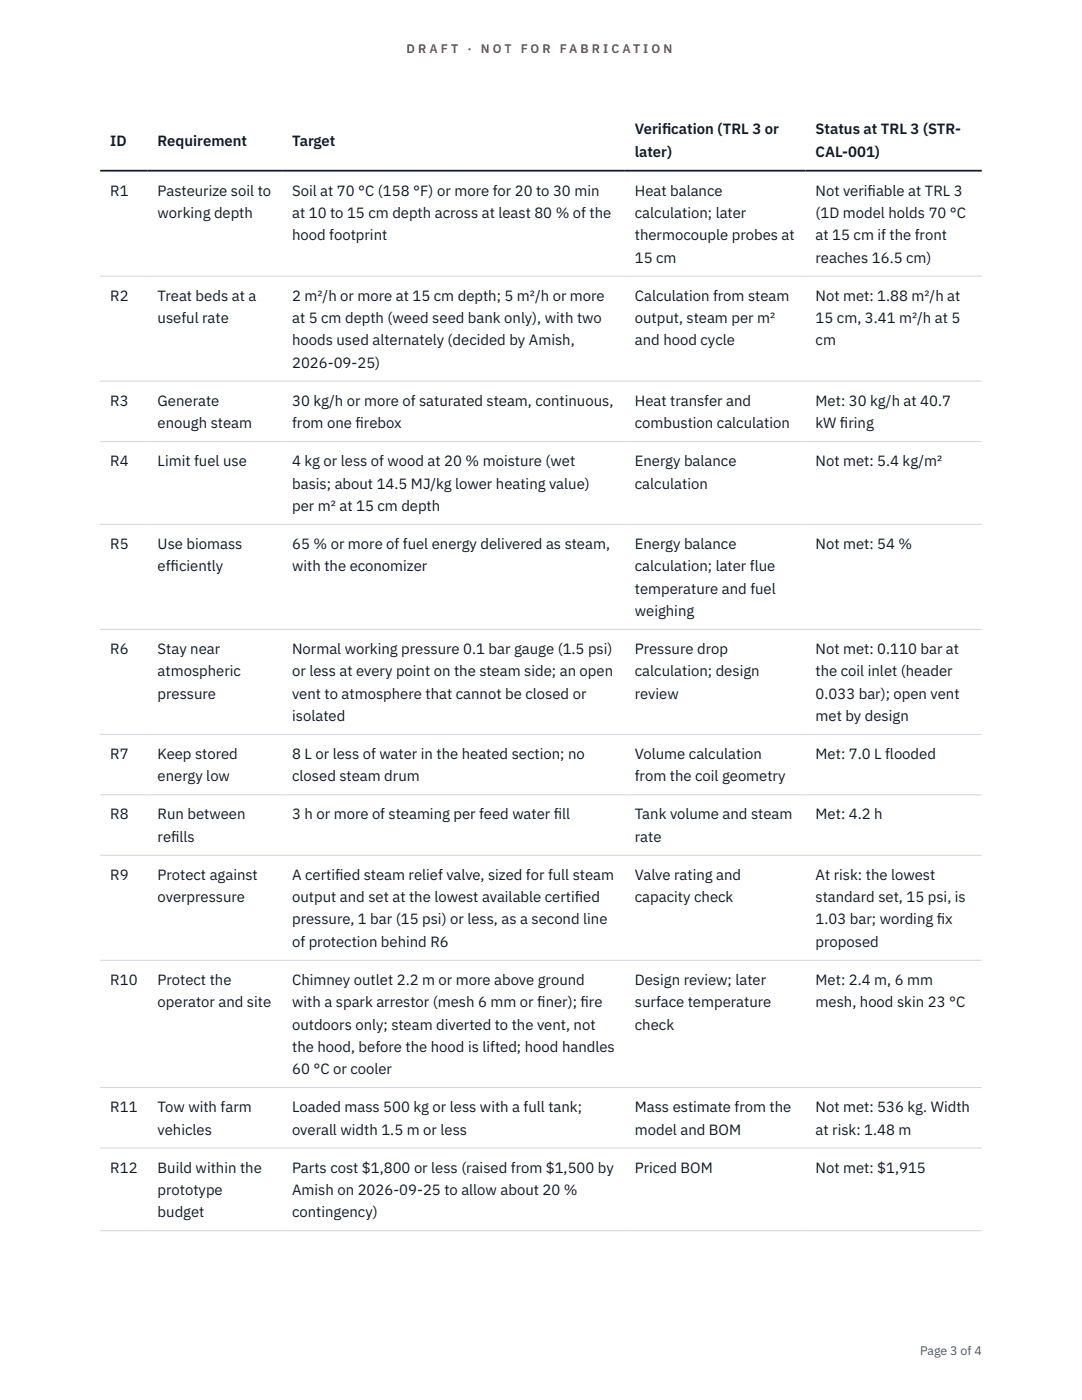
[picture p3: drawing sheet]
<svg xmlns="http://www.w3.org/2000/svg" width="216mm" height="279mm" viewBox="0 0 216 279" stroke-linecap="round" stroke-linejoin="round" font-family="sans-serif">
<defs><g id="words">
<g font-size="3" fill="#111827">
<text x="22" y="29.1">ID</text>
<text x="31.5" y="29.1">Requirement</text>
<text x="58.3" y="29.1">Target</text>
<text x="126.7" y="26.8">Verif</text>
<text x="132.1" y="26.8">ication (TRL 3 or</text>
<text x="162.7" y="26.8">Status at TRL 3 (STR-</text>
<text x="126.7" y="31.3">later)</text>
<text x="162.7" y="31.3">CAL-001)</text>
<text x="22" y="39.1">R1</text>
<text x="31.5" y="39.1">Pasteurize soil to</text>
<text x="58.3" y="39.1">Soil at 70 °C (158 °F) or more for 20 to 30 min</text>
<text x="126.7" y="39.1">Heat balance</text>
<text x="162.7" y="39.1">Not verif</text>
<text x="173.1" y="39.1">iable at TRL 3</text>
<text x="31.5" y="43.5">working depth</text>
<text x="58.3" y="43.5">at 10 to 15 cm depth across at least 80 % of the</text>
<text x="58.3" y="48">hood footprint</text>
<text x="126.7" y="43.5">calculation; later</text>
<text x="126.7" y="48">thermocouple probes at</text>
<text x="162.7" y="43.5">(1D model holds 70 °C</text>
<text x="162.7" y="48">at 15 cm if the front</text>
<text x="126.7" y="52.4">15 cm</text>
<text x="162.7" y="52.4">reaches 16.5 cm)</text>
<text x="22" y="60">R2</text>
<text x="31.5" y="60">Treat beds at a</text>
<text x="31.5" y="64.5">useful rate</text>
<text x="58.3" y="60">2 m²/h or more at 15 cm depth; 5 m²/h or more</text>
<text x="58.3" y="64.5">at 5 cm depth (weed seed bank only), with two</text>
<text x="126.7" y="60">Calculation from steam</text>
<text x="126.7" y="64.5">output, steam per m²</text>
<text x="162.7" y="60">Not met: 1.88 m²/h at</text>
<text x="162.7" y="64.5">15 cm, 3.41 m²/h at 5</text>
<text x="58.3" y="68.9">hoods used alternately (decided by Amish,</text>
<text x="126.7" y="68.9">and hood cycle</text>
<text x="162.7" y="68.9">cm</text>
<text x="58.3" y="73.4">2026-09-25)</text>
<text x="22" y="81">R3</text>
<text x="31.5" y="81">Generate</text>
<text x="58.3" y="81">30 kg/h or more of saturated steam, continuous,</text>
<text x="126.7" y="81">Heat transfer and</text>
<text x="162.7" y="81">Met: 30 kg/h at 40.7</text>
<text x="31.5" y="85.4">enough steam</text>
<text x="58.3" y="85.4">from one f</text>
<text x="70.9" y="85.4">irebox</text>
<text x="126.7" y="85.4">combustion calculation</text>
<text x="162.7" y="85.4">kW f</text>
<text x="167.6" y="85.4">iring</text>
<text x="22" y="93.1">R4</text>
<text x="31.5" y="93.1">Limit fuel use</text>
<text x="58.3" y="93.1">4 kg or less of wood at 20 % moisture (wet</text>
<text x="126.7" y="93.1">Energy balance</text>
<text x="162.7" y="93.1">Not met: 5.4 kg/m²</text>
<text x="58.3" y="97.5">basis; about 14.5 MJ/kg lower heating value)</text>
<text x="58.3" y="101.9">per m² at 15 cm depth</text>
<text x="126.7" y="97.5">calculation</text>
<text x="22" y="109.6">R5</text>
<text x="31.5" y="109.6">Use biomass</text>
<text x="58.3" y="109.6">65 % or more of fuel energy delivered as steam,</text>
<text x="126.7" y="109.6">Energy balance</text>
<text x="162.7" y="109.6">Not met: 54 %</text>
<text x="31.5" y="114">eff</text>
<text x="34" y="114">iciently</text>
<text x="58.3" y="114">with the economizer</text>
<text x="126.7" y="114">calculation; later flue</text>
<text x="126.7" y="118.5">temperature and fuel</text>
<text x="126.7" y="122.9">weighing</text>
<text x="22" y="130.5">R6</text>
<text x="31.5" y="130.5">Stay near</text>
<text x="58.3" y="130.5">Normal working pressure 0.1 bar gauge (1.5 psi)</text>
<text x="126.7" y="130.5">Pressure drop</text>
<text x="162.7" y="130.5">Not met: 0.110 bar at</text>
<text x="31.5" y="135">atmospheric</text>
<text x="58.3" y="135">or less at every point on the steam side; an open</text>
<text x="126.7" y="135">calculation; design</text>
<text x="162.7" y="135">the coil inlet (header</text>
<text x="31.5" y="139.4">pressure</text>
<text x="58.3" y="139.4">vent to atmosphere that cannot be closed or</text>
<text x="58.3" y="143.9">isolated</text>
<text x="126.7" y="139.4">review</text>
<text x="162.7" y="139.4">0.033 bar); open vent</text>
<text x="162.7" y="143.9">met by design</text>
<text x="22" y="151.5">R7</text>
<text x="31.5" y="151.5">Keep stored</text>
<text x="31.5" y="155.9">energy low</text>
<text x="58.3" y="151.5">8 L or less of water in the heated section; no</text>
<text x="58.3" y="155.9">closed steam drum</text>
<text x="126.7" y="151.5">Volume calculation</text>
<text x="126.7" y="155.9">from the coil geometry</text>
<text x="162.7" y="151.5">Met: 7.0 L flooded</text>
<text x="22" y="163.5">R8</text>
<text x="31.5" y="163.5">Run between</text>
<text x="31.5" y="168">ref</text>
<text x="34.2" y="168">ills</text>
<text x="58.3" y="163.5">3 h or more of steaming per feed water f</text>
<text x="110.5" y="163.5">ill</text>
<text x="126.7" y="163.5">Tank volume and steam</text>
<text x="126.7" y="168">rate</text>
<text x="162.7" y="163.5">Met: 4.2 h</text>
<text x="22" y="175.6">R9</text>
<text x="31.5" y="175.6">Protect against</text>
<text x="58.3" y="175.6">A certif</text>
<text x="66.9" y="175.6">ied steam relief valve, sized for full steam</text>
<text x="126.7" y="175.6">Valve rating and</text>
<text x="162.7" y="175.6">At risk: the lowest</text>
<text x="31.5" y="180.1">overpressure</text>
<text x="58.3" y="180.1">output and set at the lowest available certif</text>
<text x="58.3" y="184.5">pressure, 1 bar (15 psi) or less, as a second line</text>
<text x="114.7" y="180.1">ied</text>
<text x="126.7" y="180.1">capacity check</text>
<text x="162.7" y="180.1">standard set, 15 psi, is</text>
<text x="162.7" y="184.5">1.03 bar; wording f</text>
<text x="186.9" y="184.5">ix</text>
<text x="58.3" y="188.9">of protection behind R6</text>
<text x="162.7" y="188.9">proposed</text>
<text x="22" y="196.6">R10</text>
<text x="31.5" y="196.6">Protect the</text>
<text x="58.3" y="196.6">Chimney outlet 2.2 m or more above ground</text>
<text x="126.7" y="196.6">Design review; later</text>
<text x="162.7" y="196.6">Met: 2.4 m, 6 mm</text>
<text x="31.5" y="201">operator and site</text>
<text x="58.3" y="201">with a spark arrestor (mesh 6 mm or f</text>
<text x="107.2" y="201">iner); f</text>
<text x="115.8" y="201">ire</text>
<text x="126.7" y="201">surface temperature</text>
<text x="162.7" y="201">mesh, hood skin 23 °C</text>
<text x="58.3" y="205.5">outdoors only; steam diverted to the vent, not</text>
<text x="58.3" y="209.9">the hood, before the hood is lifted; hood handles</text>
<text x="126.7" y="205.5">check</text>
<text x="58.3" y="214.3">60 °C or cooler</text>
<text x="22" y="222">R11</text>
<text x="31.5" y="222">Tow with farm</text>
<text x="58.3" y="222">Loaded mass 500 kg or less with a full tank;</text>
<text x="126.7" y="222">Mass estimate from the</text>
<text x="162.7" y="222">Not met: 536 kg. Width</text>
<text x="31.5" y="226.4">vehicles</text>
<text x="58.3" y="226.4">overall width 1.5 m or less</text>
<text x="126.7" y="226.4">model and BOM</text>
<text x="162.7" y="226.4">at risk: 1.48 m</text>
<text x="22" y="234">R12</text>
<text x="31.5" y="234">Build within the</text>
<text x="31.5" y="238.5">prototype</text>
<text x="58.3" y="234">Parts cost $1,800 or less (raised from $1,500 by</text>
<text x="58.3" y="238.5">Amish on 2026-09-25 to allow about 20 %</text>
<text x="126.7" y="234">Priced BOM</text>
<text x="162.7" y="234">Not met: $1,915</text>
<text x="31.5" y="242.9">budget</text>
<text x="58.3" y="242.9">contingency)</text>
</g>
<g font-size="2.5" fill="#b45309">
<text x="81.1" y="10.5">D R A F T</text>
<text x="93.3" y="10.5">·</text>
<text x="95.9" y="10.5">N O T</text>
<text x="103.9" y="10.5">F O R</text>
<text x="111.7" y="10.5">F A B R I C A T I O N</text>
</g>
<text font-size="2.5" fill="#4b5563" x="183.6" y="270.3">Page 3 of 4</text>
</g></defs>
<path d="M20 55.1h175.9M20 76.1h175.9M20 88.1h175.9M20 104.6h175.9M20 125.6h175.9M20 146.6h175.9M20 158.6h175.9M20 170.7h175.9M20 191.6h175.9M20 217h175.9M20 229.1h175.9M20 245.6h175.9" fill="none" stroke="#d1d5db" stroke-width=".2"/>
<path d="M20 34.1h175.9" fill="none" stroke="#111827" stroke-width=".35"/>
<use href="#words"/>
</svg>
